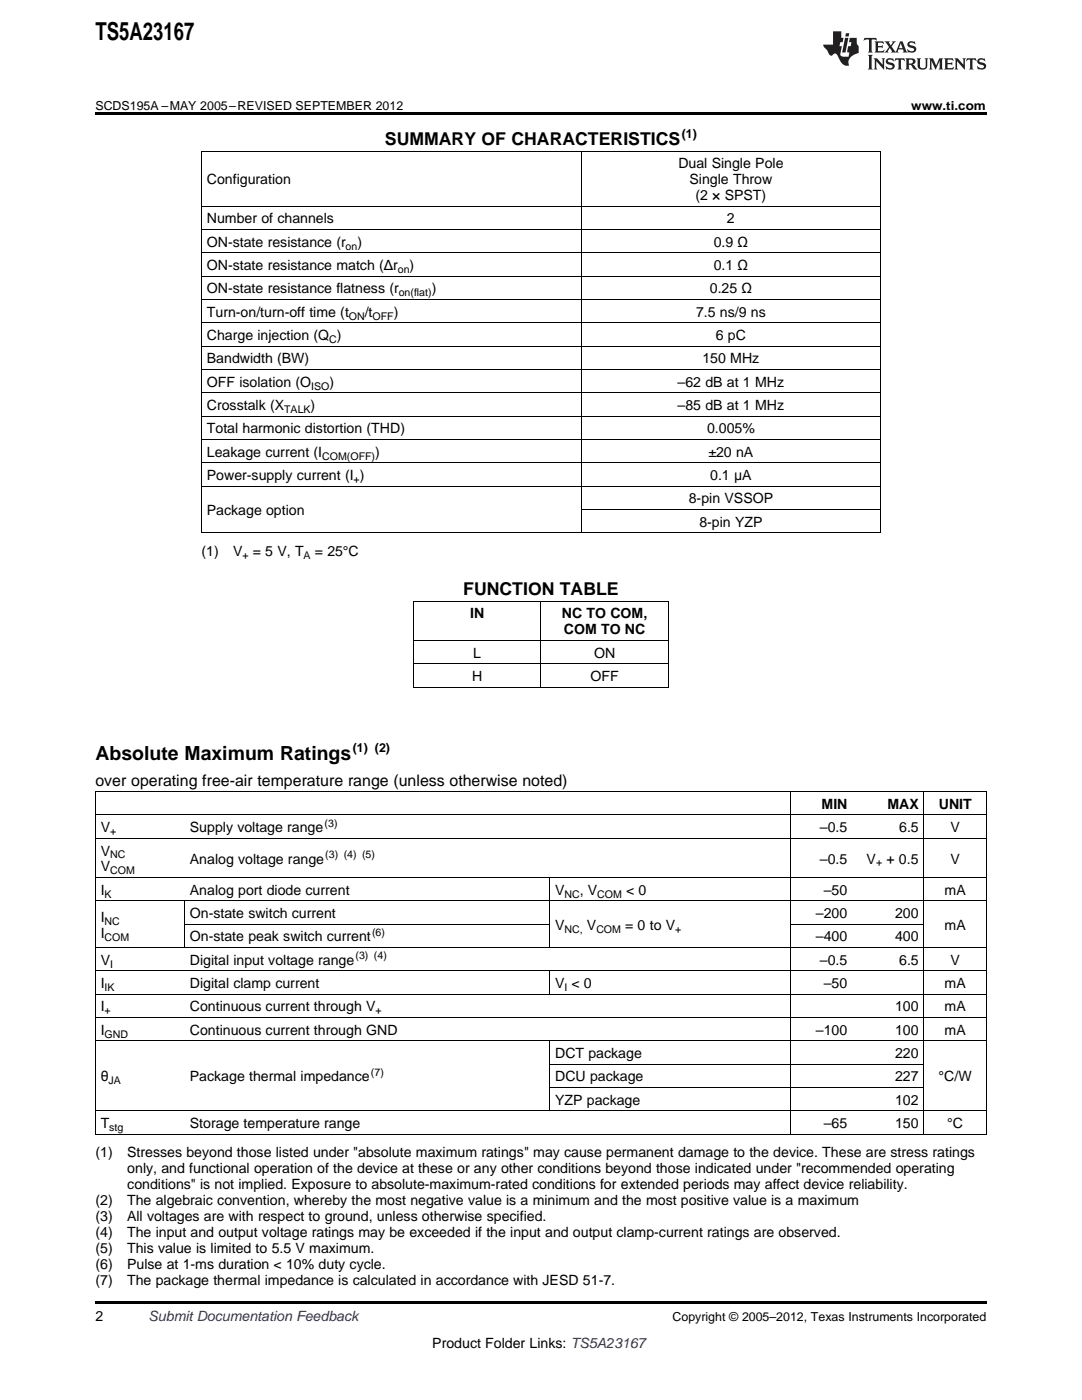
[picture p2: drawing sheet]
<svg xmlns="http://www.w3.org/2000/svg" width="216mm" height="279mm" viewBox="0 0 216 279" stroke-linecap="round" stroke-linejoin="round" font-family="sans-serif">
<defs><g id="words">
<text font-size="4.9" x="19" y="7.9">TS5A23167</text>
<text font-size="3.9" x="19" y="151.6">Absolute Maximum Ratings</text>
<g font-size="3.5">
<text x="76.8" y="28.9">SUMMARY OF CHARACTERISTICS</text>
<text x="92.4" y="118.7">FUNCTION TABLE</text>
</g>
<text font-size="3.2" x="19" y="156.8">over operating free-air temperature range (unless otherwise noted)</text>
<g font-size="2.8">
<text x="135.4" y="33.6">Dual Single Pole</text>
<text x="41.3" y="36.8">Configuration</text>
<text x="137.6" y="36.8">Single Throw</text>
<text x="138.8" y="39.9">(2 × SPST)</text>
<text x="41.3" y="44.6">Number of channels</text>
<text x="145.1" y="44.6">2</text>
<text x="41.3" y="49.2">ON-state resistance (r</text>
<text x="41.3" y="53.9">ON-state resistance match (Δr</text>
<text x="71.3" y="49.2">)</text>
<text x="81.7" y="53.9">)</text>
<text x="142.4" y="49.2">0.9 Ω</text>
<text x="142.4" y="53.9">0.1 Ω</text>
<text x="41.3" y="58.6">ON-state resistance flatness (r</text>
<text x="86.1" y="58.6">)</text>
<text x="141.6" y="58.6">0.25 Ω</text>
<text x="41.3" y="63.2">Turn-on/turn-off time (t</text>
<text x="72.8" y="63.2">/t</text>
<text x="78.6" y="63.2">)</text>
<text x="138.9" y="63.2">7.5 ns/9 ns</text>
<text x="41.3" y="67.9">Charge injection (Q )</text>
<text x="142.8" y="67.9">6 pC</text>
<text x="41.3" y="72.5">Bandwidth (BW)</text>
<text x="41.3" y="77.2">OFF isolation (O</text>
<text x="65.7" y="77.2">)</text>
<text x="135.2" y="77.2">–62 dB at 1 MHz</text>
<text x="140.2" y="72.5">150 MHz</text>
<text x="41.3" y="81.8">Crosstalk (X</text>
<text x="62" y="81.8">)</text>
<text x="135.2" y="81.8">–85 dB at 1 MHz</text>
<text x="41.3" y="86.5">Total harmonic distortion (THD)</text>
<text x="141.1" y="86.5">0.005%</text>
<text x="41.3" y="91.2">Leakage current (I</text>
<text x="41.3" y="95.8">Power-supply current (I )</text>
<text x="74.9" y="91.2">)</text>
<text x="141.4" y="91.2">±20 nA</text>
<text x="141.7" y="95.8">0.1 μA</text>
<text x="137.4" y="100.5">8-pin VSSOP</text>
<text x="41.3" y="102.8">Package option</text>
<text x="139.6" y="105.1">8-pin YZP</text>
<text x="40.2" y="111">(1)</text>
<text x="46.5" y="111">V</text>
<text x="50.4" y="111">= 5 V, T</text>
<text x="62.8" y="111">= 25°C</text>
<text x="93.8" y="123.4">IN</text>
<text x="112.1" y="123.4">NC TO COM,</text>
<text x="94.4" y="131.2">L</text>
<text x="112.5" y="126.6">COM TO NC</text>
<text x="118.5" y="131.2">ON</text>
<text x="94.2" y="135.9">H</text>
<text x="117.8" y="135.9">OFF</text>
<text x="163.9" y="161.4">MIN</text>
<text x="177.1" y="161.4">MAX</text>
<text x="187.3" y="161.4">UNIT</text>
<text x="20.1" y="166.1">V</text>
<text x="37.9" y="166.1">Supply voltage range</text>
<text x="163.6" y="166.1">–0.5</text>
<text x="179.4" y="166.1">6.5</text>
<text x="189.7" y="166.1">V</text>
<text x="20.1" y="170.7">V</text>
<text x="20.1" y="173.9">V</text>
<text x="37.9" y="172.3">Analog voltage range</text>
<text x="163.6" y="172.3">–0.5</text>
<text x="172.9" y="172.3">V</text>
<text x="176.9" y="172.3">+ 0.5</text>
<text x="189.7" y="172.3">V</text>
<text x="20.1" y="178.6">I</text>
<text x="37.9" y="178.6">Analog port diode current</text>
<text x="110.8" y="178.6">V</text>
<text x="115.7" y="178.6">, V</text>
<text x="124.9" y="178.6">&lt; 0</text>
<text x="164.4" y="178.6">–50</text>
<text x="188.5" y="178.6">mA</text>
<text x="20.1" y="184">I</text>
<text x="37.9" y="183.2">On-state switch current</text>
<text x="110.8" y="185.6">V</text>
<text x="117.1" y="185.6">V</text>
<text x="124.7" y="185.6">= 0 to V</text>
<text x="162.8" y="183.2">–200</text>
<text x="178.6" y="183.2">200</text>
<text x="188.5" y="185.6">mA</text>
<text x="20.1" y="187.1">I</text>
<text x="37.9" y="187.9">On-state peak switch current</text>
<text x="162.8" y="187.9">–400</text>
<text x="178.6" y="187.9">400</text>
<text x="20.1" y="192.5">V</text>
<text x="20.1" y="197.2">I</text>
<text x="37.9" y="192.5">Digital input voltage range</text>
<text x="37.9" y="197.2">Digital clamp current</text>
<text x="110.8" y="197.2">V &lt; 0</text>
<text x="163.6" y="192.5">–0.5</text>
<text x="164.4" y="197.2">–50</text>
<text x="179.4" y="192.5">6.5</text>
<text x="188.5" y="197.2">mA</text>
<text x="189.7" y="192.5">V</text>
<text x="20.1" y="201.9">I</text>
<text x="37.9" y="201.9">Continuous current through V</text>
<text x="178.6" y="201.9">100</text>
<text x="188.5" y="201.9">mA</text>
<text x="20.1" y="206.5">I</text>
<text x="37.9" y="206.5">Continuous current through GND</text>
<text x="162.8" y="206.5">–100</text>
<text x="178.6" y="206.5">100</text>
<text x="188.5" y="206.5">mA</text>
<text x="20.1" y="215.8">θ</text>
<text x="37.9" y="215.8">Package thermal impedance</text>
<text x="110.8" y="211.2">DCT package</text>
<text x="110.8" y="215.8">DCU package</text>
<text x="178.6" y="211.2">220</text>
<text x="178.6" y="215.8">227</text>
<text x="187.3" y="215.8">°C/W</text>
<text x="110.8" y="220.5">YZP package</text>
<text x="178.6" y="220.5">102</text>
<text x="20.1" y="225.1">T</text>
<text x="37.9" y="225.1">Storage temperature range</text>
<text x="164.4" y="225.1">–65</text>
<text x="178.6" y="225.1">150</text>
<text x="189" y="225.1">°C</text>
<text x="19" y="231">(1)</text>
<text x="25.4" y="231">Stresses beyond those listed under &quot;absolute maximum ratings&quot; may cause permanent damage to the device. These are stress ratings</text>
<text x="25.4" y="234.2">only, and functional operation of the device at these or any other conditions beyond those indicated under &quot;recommended operating</text>
<text x="25.4" y="237.3">conditions&quot; is not implied. Exposure to absolute-maximum-rated conditions for extended periods may affect device reliability.</text>
<text x="19" y="240.5">(2)</text>
<text x="19" y="243.7">(3)</text>
<text x="25.4" y="240.5">The algebraic convention, whereby the most negative value is a minimum and the most positive value is a maximum</text>
<text x="25.4" y="243.7">All voltages are with respect to ground, unless otherwise specified.</text>
<text x="19" y="246.9">(4)</text>
<text x="19" y="250">(5)</text>
<text x="25.4" y="246.9">The input and output voltage ratings may be exceeded if the input and output clamp-current ratings are observed.</text>
<text x="25.4" y="250">This value is limited to 5.5 V maximum.</text>
<text x="19" y="253.2">(6)</text>
<text x="19" y="256.4">(7)</text>
<text x="25.4" y="253.2">Pulse at 1-ms duration &lt; 10% duty cycle.</text>
<text x="25.4" y="256.4">The package thermal impedance is calculated in accordance with JESD 51-7.</text>
<text x="19" y="263.6">2</text>
<text x="86.3" y="269">Product Folder Links: TS5A23167</text>
</g>
<text font-size="2.8" fill="#0000c8" x="29.6" y="263.6">Submit Documentation Feedback</text>
<g font-size="2.5">
<text x="19" y="21.9">SCDS195A –MAY 2005–REVISED SEPTEMBER 2012</text>
<text x="181.8" y="21.9">www.ti.com</text>
<text x="136" y="27.5">(1)</text>
<text x="70.4" y="150.1">(1) (2)</text>
<text x="134.2" y="263.6">Copyright © 2005–2012, Texas Instruments Incorporated</text>
</g>
<g font-size="2.1">
<text x="69" y="49.8">on</text>
<text x="79.4" y="54.5">on</text>
<text x="79.6" y="59.1">on(flat)</text>
<text x="69.6" y="63.8">ON</text>
<text x="74.3" y="63.8">OFF</text>
<text x="65.7" y="68.4">C</text>
<text x="62.1" y="77.8">ISO</text>
<text x="56.7" y="82.4">TALK</text>
<text x="64.3" y="91.7">COM(OFF)</text>
<text x="70.6" y="96.4">+</text>
<text x="48.4" y="111.5">+</text>
<text x="60.6" y="111.5">A</text>
<text x="22" y="166.7">+</text>
<text x="64.8" y="165">(3)</text>
<text x="22" y="171.3">NC</text>
<text x="64.9" y="171.2">(3) (4) (5)</text>
<text x="174.8" y="172.9">+</text>
<text x="20.9" y="179.1">K</text>
<text x="22" y="174.5">COM</text>
<text x="112.6" y="179.1">NC</text>
<text x="119.2" y="179.1">COM</text>
<text x="20.9" y="184.5">NC</text>
<text x="20.9" y="187.7">COM</text>
<text x="70.9" y="191.4">(3) (4)</text>
<text x="74.2" y="186.8">(6)</text>
<text x="112.6" y="186.1">NC,</text>
<text x="119" y="186.1">COM</text>
<text x="134.7" y="186.1">+</text>
<text x="20.9" y="197.8">IK</text>
<text x="22" y="193.1">I</text>
<text x="112.6" y="197.8">I</text>
<text x="20.9" y="202.4">+</text>
<text x="74.9" y="202.4">+</text>
<text x="20.9" y="207.1">GND</text>
<text x="74" y="214.7">(7)</text>
<text x="21.7" y="216.4">JA</text>
<text x="21.8" y="225.7">stg</text>
</g>
</g></defs>
<g fill="#231f20">
<path d="M172.5 7.6l-.1 .5 .4-.2h.6v.1v2.1l-.2 .4h.9l-.2-.4v-2.1l.1-.1h.5l.5 .2-.2-.5zM174.5 8.3l.2 .3v1.5l-.2 .4h1.8l.2-.6a1.04 1.04 0 0 1-1.3 .2v-.7h.6l.3 .2v-.6l-.3 .2h-.6v-.6l.8-.1 .4 .3-.2-.5zM176.5 8.3l.9 1.1-.9 1.1h.8l-.2-.2 .4-.7 .5 .7-.2 .2h1.5l-.2-.2 .2-.4h.9l.1 .4-.2 .2h1l-.3-.3-.7-1.9h-.5l-.9 2-.8-1 .9-1h-.8l.1 .3-.4 .5-.3-.6 .1-.2zM179.7 8.6l.4 1h-.7zM181.3 8.4a.63 .63 0 0 0-.2 .7 .63 .63 0 0 0 .6 .4l.6 .2 .1 .2a.75 .75 0 0 1-.7 .4 .75 .75 0 0 1-.6-.5l.1 .7 .1-.1a1.11 1.11 0 0 0 1.5-.6 1.13 1.13 0 0 0-1.2-.8l-.1-.4a1.04 1.04 0 0 1 1.2 .2l-.2-.5-.2 .1-.4-.2zM173.2 10.9l.2 .4v2.2l-.2 .4h1l-.3-.4v-2.2l.3-.4zM174.3 11.6l.3 .4v1.5l-.3 .4h.8l-.2-.4v-1.3l1.5 1.7v-1.9l.2-.4h-.7l.2 .4v.9l-1.1-1.3zM177 11.8a.62 .62 0 0 0-.2 .7 .62 .62 0 0 0 .6 .4l.6 .1 .1 .3a.76 .76 0 0 1-.7 .3 .76 .76 0 0 1-.7-.4l.2 .7 .1-.1a1.11 1.11 0 0 0 1.5-.6 1.13 1.13 0 0 0-1.2-.8l-.1-.4a1.04 1.04 0 0 1 1.2 .2l-.2-.6-.2 .1-.5-.1zM178.7 11.6l-.2 .6a.61 .61 0 0 1 .8-.3v1.6l-.2 .4h.9l-.2-.4v-1.6a.63 .63 0 0 1 .7 .3l-.1-.6zM180.6 11.6l.3 .4v1.5l-.3 .4h1l-.2-.2-.1-.8 .6 .2a.76 .76 0 0 0 1.2 .7l-1-1a.58 .58 0 0 0 .6-.5 .58 .58 0 0 0-.5-.6zM181.4 11.9h.1a.45 .45 0 0 1 .5 .1 .45 .45 0 0 1 .1 .5l-.8 .2zM182.9 11.6l.2 .2a2.17 2.17 0 0 0 .3 1.9 .99 .99 0 0 0 1.6-.6v-1.1l.2-.4h-.7l.2 .2a1.92 1.92 0 0 1-.2 1.8 .6 .6 0 0 1-.9-.5v-1.1l.2-.4zM185.4 11.6l.2 .4v1.5l-.2 .4h.7l-.2-.4v-1.4l.8 1.8 .8-1.8v1.4l-.2 .4h.9l-.2-.4v-1.5l.2-.4h-.8l-.6 1.5-.6-1.5zM188.4 11.6l.2 .4v1.5l-.2 .4h1.8l.1-.6a1.04 1.04 0 0 1-1.2 .1v-.6h.5l.4 .2v-.6l-.4 .2h-.5v-.7h.8l.3 .3-.1-.6zM190.5 11.6l.2 .4v1.5l-.2 .4h.7l-.2-.4v-1.3l1.5 1.7v-1.9l.2-.4h-.7l.2 .4v.9l-1.1-1.3zM192.9 11.6l-.1 .6a.61 .61 0 0 1 .7-.3l.1 1.6-.3 .4h1l-.3-.4 .1-1.6a.63 .63 0 0 1 .7 .3l-.1-.6zM195.2 11.8a.62 .62 0 0 0-.2 .7 .62 .62 0 0 0 .6 .4l.6 .1 .1 .3a.76 .76 0 0 1-.7 .3 .76 .76 0 0 1-.6-.4l.1 .7 .1-.1a1.11 1.11 0 0 0 1.6-.6 1.13 1.13 0 0 0-1.3-.8l-.1-.4a1.04 1.04 0 0 1 1.2 .2l-.1-.6-.2 .1-.5-.1z"/>
<path d="M166.2 6.3v2.6h-1.9v.4l.8 .9a.91 .91 0 0 0 1 .8 .56 .56 0 0 1 .5-.3 .56 .56 0 0 1 .5 .3l.4 .8a1.53 1.53 0 0 0 1.9 1.2 1.54 1.54 0 0 1 1-2.1l.9-.3v-1.4a1.52 1.52 0 0 1-.4-1.6h-1.3l-.2 .8h.5l-.2 .8h-.5l-.1 1v.2l.4 .1-.2 .8a1.93 1.93 0 0 1-1.6-.3l.3-1.8h-.5l.2-.8h.4l.2-.8h-.4v-1.3zM168.6 7.6l-.6 2.9h.7l.6-2.9zM168.8 6.6l-.1 .7h.6l.2-.7z"/>
</g>
<path d="M19 22.5h177.8v.5h-177.8zM19 259.7h177.8v.5h-177.8z" fill="#000"/>
<g fill="none" stroke="#000" stroke-width=".2">
<path d="M40.2 30.1h135.5M40.3 30.2v76.2M116 30.2v76.2M175.6 30.2v76.2M40.2 59.8h135.4M40.2 55.1h135.4M40.2 50.5h135.4M40.2 45.8h135.4M40.2 41.2h135.4M40.2 78.4h135.4M40.2 73.7h135.4M40.2 69.1h135.4"/>
<path d="M40.2 64.4h135.4M40.2 97h135.4M40.2 92.4h135.4M40.2 87.7h135.4M40.2 83.1h135.4M40.2 106.3h135.5M82.5 120h50.8M116.1 101.7h59.5M82.5 137.1h50.8M82.5 132.5h50.8M82.5 127.8h50.8M82.6 120v17.2"/>
<path d="M107.9 120v17.2M133.3 120v17.2M19 158h177.8M19.1 158v68.4M157.7 158v68.4M184.3 158v68.4M196.8 158v68.4M19 179.8h177.8M19 175.1h177.8M19 167.3h177.8M19 162.6h177.8M36.8 179.8v9.4"/>
<path d="M109.7 175.2v14M19 198.4h177.8M19 193.8h177.8M19 189.1h177.8M36.8 184.4h72.9M109.7 193.8v4.7M157.7 184.4h26.7M19 207.7h177.8M19 203.1h177.8M109.7 207.8v14M109.7 217h74.7M109.7 212.4h74.7"/>
<path d="M19 226.4h177.8M19 221.7h177.8"/>
</g>
<use href="#words"/>
</svg>
